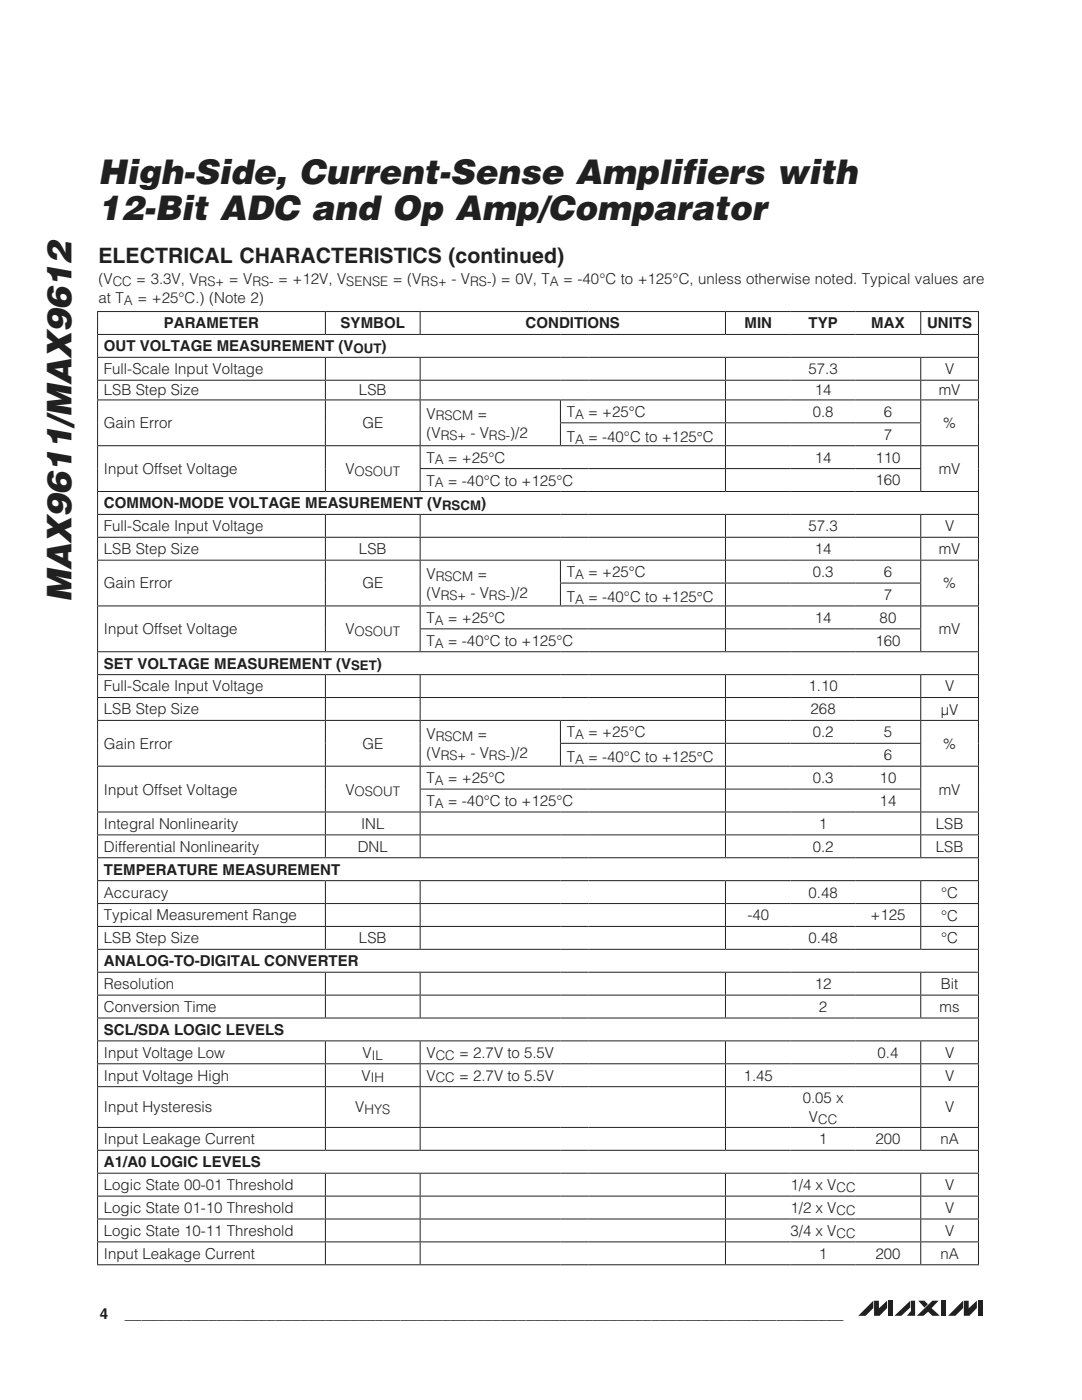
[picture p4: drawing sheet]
<svg xmlns="http://www.w3.org/2000/svg" width="216mm" height="279mm" viewBox="0 0 216 279" stroke-linecap="round" stroke-linejoin="round" font-family="sans-serif">
<defs><g id="words">
<g font-size="6.8" fill="#231f20">
<text x="19.6" y="36.8">High-Side, Current-Sense Amplifiers with</text>
<text x="19.6" y="44">12-Bit ADC and Op Amp/Comparator</text>
<text x="14.3" y="120.2" transform="rotate(-90 14.3 120.2)">MAX9611/MAX9612</text>
</g>
<text font-size="4.2" fill="#231f20" x="19.7" y="52.4">ELECTRICAL CHARACTERISTICS (continued)</text>
<g font-size="3" fill="#231f20">
<text x="19.7" y="56.6">(V</text>
<text x="19.7" y="60.5">at T</text>
<text x="32.7" y="65.5">PARAMETER</text>
<text x="68" y="65.5">SYMBOL</text>
<text x="104.9" y="65.5">CONDITIONS</text>
<text x="148.6" y="65.5">MIN</text>
<text x="161.3" y="65.5">TYP</text>
<text x="173.9" y="65.5">MAX</text>
<text x="185" y="65.5">UNITS</text>
<text x="20.7" y="70.1">OUT VOLTAGE MEASUREMENT (V</text>
<text x="20.7" y="74.7">Full-Scale Input Voltage</text>
<text x="161.3" y="74.7">57.3</text>
<text x="188.6" y="74.7">V</text>
<text x="20.7" y="78.9">LSB Step Size</text>
<text x="71.6" y="78.9">LSB</text>
<text x="85.1" y="83.5">V</text>
<text x="113.1" y="83.2">T</text>
<text x="162.2" y="83.2">0.8</text>
<text x="162.6" y="78.9">14</text>
<text x="176.4" y="83.2">6</text>
<text x="187.3" y="78.9">mV</text>
<text x="20.7" y="85.5">Gain Error</text>
<text x="72.3" y="85.5">GE</text>
<text x="85.1" y="87.4">(V</text>
<text x="113.1" y="88.2">T</text>
<text x="176.4" y="87.7">7</text>
<text x="188.2" y="85.5">%</text>
<text x="20.7" y="94.6">Input Offset Voltage</text>
<text x="68.9" y="94.6">V</text>
<text x="85.1" y="92.3">T</text>
<text x="162.6" y="92.3">14</text>
<text x="174.7" y="92.3">110</text>
<text x="187.3" y="94.6">mV</text>
<text x="20.7" y="101.5">COMMON-MODE VOLTAGE MEASUREMENT (V</text>
<text x="85.1" y="96.9">T</text>
<text x="174.7" y="96.9">160</text>
<text x="20.7" y="106">Full-Scale Input Voltage</text>
<text x="161.3" y="106">57.3</text>
<text x="188.6" y="106">V</text>
<text x="20.7" y="110.6">LSB Step Size</text>
<text x="71.6" y="110.6">LSB</text>
<text x="162.6" y="110.6">14</text>
<text x="187.3" y="110.6">mV</text>
<text x="20.7" y="117.4">Gain Error</text>
<text x="72.3" y="117.4">GE</text>
<text x="85.1" y="115.5">V</text>
<text x="85.1" y="119.4">(V</text>
<text x="113.1" y="115.2">T</text>
<text x="162.2" y="115.2">0.3</text>
<text x="176.4" y="115.2">6</text>
<text x="176.4" y="119.7">7</text>
<text x="188.2" y="117.4">%</text>
<text x="85.1" y="124.3">T</text>
<text x="113.1" y="120.2">T</text>
<text x="162.6" y="124.3">14</text>
<text x="175.5" y="124.3">80</text>
<text x="20.7" y="126.6">Input Offset Voltage</text>
<text x="68.9" y="126.6">V</text>
<text x="85.1" y="128.9">T</text>
<text x="174.7" y="128.9">160</text>
<text x="187.3" y="126.6">mV</text>
<text x="20.7" y="133.4">SET VOLTAGE MEASUREMENT (V</text>
<text x="20.7" y="138">Full-Scale Input Voltage</text>
<text x="20.7" y="142.6">LSB Step Size</text>
<text x="161.3" y="138">1.10</text>
<text x="161.8" y="142.6">268</text>
<text x="187.7" y="142.6">FV</text>
<text x="188.6" y="138">V</text>
<text x="20.7" y="149.4">Gain Error</text>
<text x="72.3" y="149.4">GE</text>
<text x="85.1" y="147.5">V</text>
<text x="113.1" y="147.2">T</text>
<text x="162.2" y="147.1">0.2</text>
<text x="176.4" y="147.1">5</text>
<text x="188.2" y="149.4">%</text>
<text x="85.1" y="151.4">(V</text>
<text x="113.1" y="152.1">T</text>
<text x="176.4" y="151.7">6</text>
<text x="20.7" y="158.6">Input Offset Voltage</text>
<text x="68.9" y="158.6">V</text>
<text x="85.1" y="156.3">T</text>
<text x="85.1" y="160.9">T</text>
<text x="162.2" y="156.3">0.3</text>
<text x="175.5" y="156.3">10</text>
<text x="175.5" y="160.8">14</text>
<text x="187.3" y="158.6">mV</text>
<text x="20.7" y="165.4">Integral Nonlinearity</text>
<text x="72" y="165.4">INL</text>
<text x="163.4" y="165.4">1</text>
<text x="186.7" y="165.4">LSB</text>
<text x="20.7" y="170">Differential Nonlinearity</text>
<text x="71.4" y="170">DNL</text>
<text x="162.2" y="170">0.2</text>
<text x="186.7" y="170">LSB</text>
<text x="20.7" y="174.5">TEMPERATURE MEASUREMENT</text>
<text x="20.7" y="179.1">Accuracy</text>
<text x="161.3" y="179.1">0.48</text>
<text x="187.8" y="179.1">NC</text>
<text x="20.7" y="183.7">Typical Measurement Range</text>
<text x="149.1" y="183.7">-40</text>
<text x="173.7" y="183.7">+125</text>
<text x="187.8" y="183.7">NC</text>
<text x="20.7" y="188.3">LSB Step Size</text>
<text x="71.6" y="188.3">LSB</text>
<text x="161.3" y="188.3">0.48</text>
<text x="187.8" y="188.3">NC</text>
<text x="20.7" y="192.8">ANALOG-TO-DIGITAL CONVERTER</text>
<text x="20.7" y="197.4">Resolution</text>
<text x="162.6" y="197.4">12</text>
<text x="187.7" y="197.4">Bit</text>
<text x="20.7" y="202">Conversion Time</text>
<text x="163.4" y="202">2</text>
<text x="187.5" y="202">ms</text>
<text x="20.7" y="206.5">SCL/SDA LOGIC LEVELS</text>
<text x="20.7" y="211.1">Input Voltage Low</text>
<text x="20.7" y="215.7">Input Voltage High</text>
<text x="72.1" y="215.7">V</text>
<text x="72.4" y="211.1">V</text>
<text x="85.1" y="211.1">V</text>
<text x="85.1" y="215.7">V</text>
<text x="148.4" y="215.7">1.45</text>
<text x="175.1" y="211.1">0.4</text>
<text x="188.6" y="211.1">V</text>
<text x="188.6" y="215.7">V</text>
<text x="160.2" y="220.1">0.05 x</text>
<text x="20.7" y="222">Input Hysteresis</text>
<text x="70.9" y="222">V</text>
<text x="161.4" y="224">V</text>
<text x="188.6" y="222">V</text>
<text x="20.7" y="228.4">Input Leakage Current</text>
<text x="20.7" y="232.9">A1/A0 LOGIC LEVELS</text>
<text x="163.4" y="228.4">1</text>
<text x="174.7" y="228.4">200</text>
<text x="187.7" y="228.4">nA</text>
<text x="20.7" y="237.5">Logic State 00-01 Threshold</text>
<text x="157.7" y="237.5">1/4 x V</text>
<text x="188.6" y="237.5">V</text>
<text x="20.7" y="242.1">Logic State 01-10 Threshold</text>
<text x="157.7" y="242.1">1/2 x V</text>
<text x="188.6" y="242.1">V</text>
<text x="20.7" y="246.6">Logic State 10-11 Threshold</text>
<text x="20.7" y="251.2">Input Leakage Current</text>
<text x="157.7" y="246.6">3/4 x V</text>
<text x="163.4" y="251.2">1</text>
<text x="174.7" y="251.2">200</text>
<text x="187.7" y="251.2">nA</text>
<text x="188.6" y="246.6">V</text>
<text x="19.9" y="263.3">4</text>
<text x="24.9" y="263.3">______________________________________________________________________________________</text>
</g>
<g font-size="2.6" fill="#231f20">
<text x="22.5" y="57">CC = 3.3V, VRS+ = VRS- = +12V, VSENSE = (VRS+ - VRS-) = 0V, TA = -40NC to +125NC, unless otherwise noted. Typical values are</text>
<text x="24.7" y="60.9">A = +25NC.) (Note 2)</text>
<text x="70.6" y="70.5">OUT)</text>
<text x="86.9" y="83.9">RSCM =</text>
<text x="114.8" y="83.6">A = +25NC</text>
<text x="87.9" y="87.8">RS+ - VRS-)/2</text>
<text x="114.8" y="88.5">A = -40NC to +125°C</text>
<text x="70.7" y="95">OSOUT</text>
<text x="86.8" y="92.7">A = +25NC</text>
<text x="86.8" y="97.3">A = -40NC to +125NC</text>
<text x="88.2" y="101.8">RSCM)</text>
<text x="86.9" y="115.9">RSCM =</text>
<text x="87.9" y="119.7">RS+ - VRS-)/2</text>
<text x="114.8" y="115.5">A = +25NC</text>
<text x="86.8" y="124.7">A = +25NC</text>
<text x="114.8" y="120.5">A = -40NC to +125°C</text>
<text x="70.7" y="126.9">OSOUT</text>
<text x="86.8" y="129.2">A = -40NC to +125NC</text>
<text x="70.1" y="133.8">SET)</text>
<text x="86.9" y="147.8">RSCM =</text>
<text x="114.8" y="147.5">A = +25NC</text>
<text x="87.9" y="151.7">RS+ - VRS-)/2</text>
<text x="114.8" y="152.5">A = -40NC to +125°C</text>
<text x="70.7" y="158.9">OSOUT</text>
<text x="86.8" y="156.7">A = +25NC</text>
<text x="86.8" y="161.2">A = -40NC to +125NC</text>
<text x="74.2" y="211.4">IL</text>
<text x="86.9" y="211.4">CC = 2.7V to 5.5V</text>
<text x="74" y="216">IH</text>
<text x="86.9" y="216">CC = 2.7V to 5.5V</text>
<text x="72.7" y="222.4">HYS</text>
<text x="163.3" y="224.3">CC</text>
<text x="166.9" y="237.9">CC</text>
<text x="166.9" y="242.4">CC</text>
<text x="166.9" y="247">CC</text>
</g>
</g></defs>
<g fill="#231f20">
<path d="M178.5 262.6l3.1-3v1.3l-1.8 1.7z"/>
<path d="M181.8 259.6h.8v3h-1.6l.8-1z"/>
<path d="M183.2 259.6h1.2l.7 .7-.6 .6z"/>
<path d="M183 262.6l3-3h1.3l-1.4 1.5 1.6 1.5h-1.5l-.8-.8-1 .8z"/>
<path d="M174.3 259.6v1.5l-1.6 1.5h-1.4z"/>
<path d="M174.4 259.6h1v1.5l1.6-1.5v1.5l-1.5 1.5h-1.1z"/>
<path d="M177.2 259.6h.9v3h-.9z"/>
<path d="M187.9 259.6h.9v3h-.9z"/>
<path d="M192.2 259.6v1.4l-1.6 1.6h-1.4z"/>
<path d="M192.3 259.6h1v1.5l1.6-1.5v1.4l-1.5 1.6h-1.1z"/>
<path d="M195.1 259.6h1v3h-1z"/>
</g>
<g fill="none" stroke="#231f20" stroke-width=".2">
<path d="M19.4 62.2h175.9M19.4 71.3h175.9M19.4 75.9h175.9M19.4 79.8h175.9M19.4 66.7h175.9M19.5 62.3v4.4M19.5 66.8v4.4M19.5 71.4v4.4M19.5 76v3.7M19.5 79.9v9M64.9 62.3v4.4M64.9 71.4v4.4"/>
<path d="M64.9 76v3.7M64.9 79.9v9M83.8 62.3v4.4M83.8 71.4v4.4M83.8 76v3.7M83.8 79.9v9M111.8 79.9v4.4M144.8 62.3v4.4M144.8 71.4v4.4M144.8 76v3.7M144.8 79.9v4.4M183.7 62.3v4.4"/>
<path d="M183.7 71.4v4.4M183.7 76v3.7M183.7 79.9v4.4M195.2 62.3v4.4M195.2 66.8v4.4M195.2 71.4v4.4M195.2 76v3.7M195.2 79.9v9M19.4 89h175.9M19.4 98.1h175.9M19.5 89v9M19.5 98.2v4.4"/>
<path d="M64.9 89v9M83.7 93.5h100.1M83.8 89v4.4M83.8 93.6v4.4M111.7 84.4h72.1M111.8 84.5v4.4M144.8 84.5v4.4M144.8 89v4.4M144.8 93.6v4.4M183.7 84.5v4.4M183.7 89v4.4M183.7 93.6v4.4"/>
<path d="M195.2 89v9M195.2 98.2v4.4M19.4 102.7h175.9M19.4 107.2h175.9M19.4 111.8h175.9M19.5 102.7v4.4M19.5 107.3v4.4M19.5 111.9v8.9M64.9 102.7v4.4M64.9 107.3v4.4M64.9 111.9v8.9M83.8 102.7v4.4"/>
<path d="M83.8 107.3v4.4M83.8 111.9v8.9M111.7 116.4h72.1M111.8 111.9v4.4M111.8 116.5v4.3M144.8 102.7v4.4M144.8 107.3v4.4M144.8 111.9v4.4M144.8 116.5v4.3M183.7 102.7v4.4M183.7 107.3v4.4M183.7 111.9v4.4"/>
<path d="M183.7 116.5v4.3M195.2 102.7v4.4M195.2 107.3v4.4M195.2 111.9v8.9M19.4 120.9h175.9M19.4 134.6h175.9M19.4 139.2h175.9M19.4 130.1h175.9M19.5 121v9M19.5 130.2v4.3M19.5 134.7v4.4M19.5 139.3v4.4"/>
<path d="M64.9 121v9M64.9 134.7v4.4M64.9 139.3v4.4M83.7 125.5h100.1M83.8 121v4.4M83.8 125.6v4.4M83.8 134.7v4.4M83.8 139.3v4.4M144.8 121v4.4M144.8 125.6v4.4M144.8 134.7v4.4M144.8 139.3v4.4"/>
<path d="M183.7 121v4.4M183.7 125.6v4.4M183.7 134.7v4.4M183.7 139.3v4.4M195.2 121v9M195.2 130.2v4.3M195.2 134.7v4.4M195.2 139.3v4.4M19.4 143.8h175.9M19.4 152.9h175.9M19.5 143.9v8.9M19.5 153v9"/>
<path d="M64.9 143.9v8.9M64.9 153v9M83.7 157.5h100.1M83.8 143.9v8.9M83.8 153v4.4M83.8 157.6v4.4M111.7 148.3h72.1M111.8 143.9v4.4M111.8 148.4v4.4M144.8 143.9v4.4M144.8 148.4v4.4M144.8 153v4.4"/>
<path d="M144.8 157.6v4.4M183.7 143.9v4.4M183.7 148.4v4.4M183.7 153v4.4M183.7 157.6v4.4M195.2 143.9v8.9M195.2 153v9M19.4 162h175.9M19.4 166.6h175.9M19.4 175.8h175.9M19.4 171.2h175.9M19.5 162.1v4.4"/>
<path d="M19.5 166.7v4.4M19.5 171.3v4.4M19.5 175.8v4.4M64.9 162.1v4.4M64.9 166.7v4.4M64.9 175.8v4.4M83.8 162.1v4.4M83.8 166.7v4.4M83.8 175.8v4.4M144.8 162.1v4.4M144.8 166.7v4.4M144.8 175.8v4.4"/>
<path d="M183.7 162.1v4.4M183.7 166.7v4.4M183.7 175.8v4.4M195.2 162.1v4.4M195.2 166.7v4.4M195.2 171.3v4.4M195.2 175.8v4.4M19.4 180.3h175.9M19.4 184.9h175.9M19.4 194h175.9M19.4 198.6h175.9M19.4 189.5h175.9"/>
<path d="M19.5 180.4v4.4M19.5 185v4.4M19.5 189.5v4.4M19.5 194.1v4.4M19.5 198.7v4.4M64.9 180.4v4.4M64.9 185v4.4M64.9 194.1v4.4M64.9 198.7v4.4M83.8 180.4v4.4M83.8 185v4.4M83.8 194.1v4.4"/>
<path d="M83.8 198.7v4.4M144.8 180.4v4.4M144.8 185v4.4M144.8 194.1v4.4M144.8 198.7v4.4M183.7 180.4v4.4M183.7 185v4.4M183.7 194.1v4.4M183.7 198.7v4.4M195.2 180.4v4.4M195.2 185v4.4M195.2 189.5v4.4"/>
<path d="M195.2 194.1v4.4M195.2 198.7v4.4M19.4 207.7h175.9M19.4 212.3h175.9M19.4 216.9h175.9M19.4 203.2h175.9M19.5 203.3v4.3M19.5 207.8v4.4M19.5 212.4v4.4M19.5 217v7.9M64.9 207.8v4.4M64.9 212.4v4.4"/>
<path d="M64.9 217v7.9M83.8 207.8v4.4M83.8 212.4v4.4M83.8 217v7.9M144.8 207.8v4.4M144.8 212.4v4.4M144.8 217v7.9M183.7 207.8v4.4M183.7 212.4v4.4M183.7 217v7.9M195.2 203.3v4.3M195.2 207.8v4.4"/>
<path d="M195.2 212.4v4.4M195.2 217v7.9M19.4 225h175.9M19.4 234.1h175.9M19.4 238.7h175.9M19.4 229.6h175.9M19.5 225.1v4.4M19.5 229.7v4.4M19.5 234.2v4.4M19.5 238.8v4.4M64.9 225.1v4.4M64.9 234.2v4.4"/>
<path d="M64.9 238.8v4.4M83.8 225.1v4.4M83.8 234.2v4.4M83.8 238.8v4.4M144.8 225.1v4.4M144.8 234.2v4.4M144.8 238.8v4.4M183.7 225.1v4.4M183.7 234.2v4.4M183.7 238.8v4.4M195.2 225.1v4.4M195.2 229.7v4.4"/>
<path d="M195.2 234.2v4.4M195.2 238.8v4.4M19.4 243.3h175.9M19.4 247.8h175.9M19.4 252.4h175.9M19.5 243.4v4.4M19.5 247.9v4.4M64.9 243.4v4.4M64.9 247.9v4.4M83.8 243.4v4.4M83.8 247.9v4.4M144.8 243.4v4.4"/>
<path d="M144.8 247.9v4.4M183.7 243.4v4.4M183.7 247.9v4.4M195.2 243.4v4.4M195.2 247.9v4.4"/>
</g>
<use href="#words"/>
</svg>
